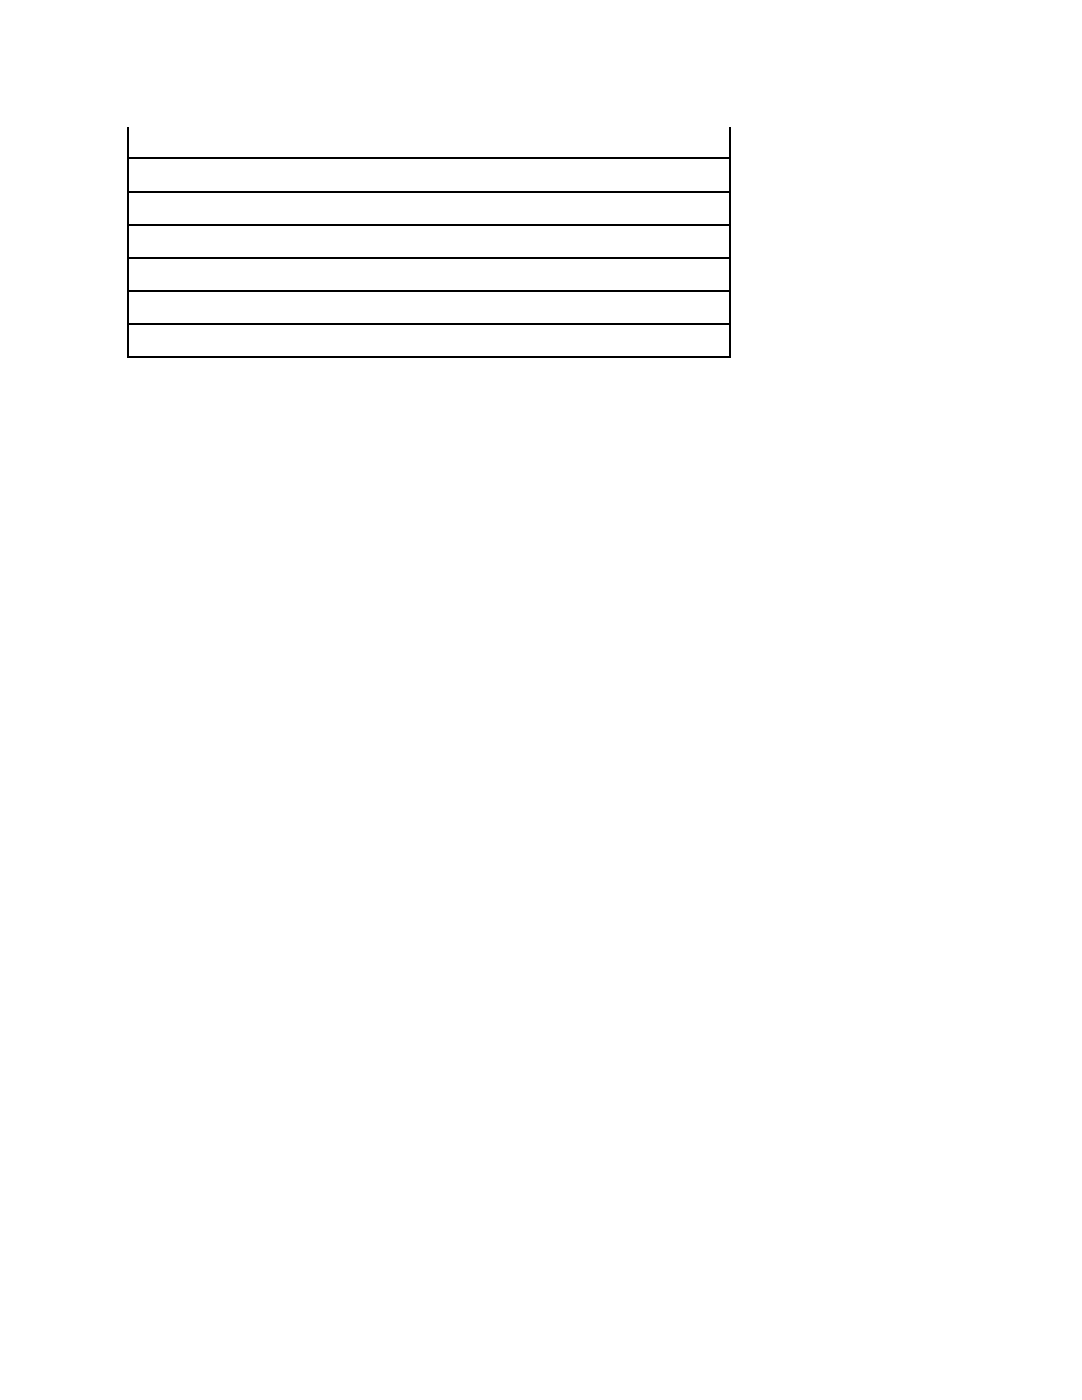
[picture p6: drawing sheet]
<svg xmlns="http://www.w3.org/2000/svg" width="216mm" height="279mm" viewBox="0 0 216 279" stroke-linecap="round" stroke-linejoin="round" font-family="sans-serif">
<path d="M25.4 38.2h120.4M25.4 31.6h120.4M25.5 25.4v46M145.7 25.4v46M25.4 58h120.4M25.4 51.4h120.4M25.4 44.8h120.4M25.4 64.6h120.4M25.4 71.2h120.4" fill="none" stroke="#000" stroke-width=".25"/>
</svg>
